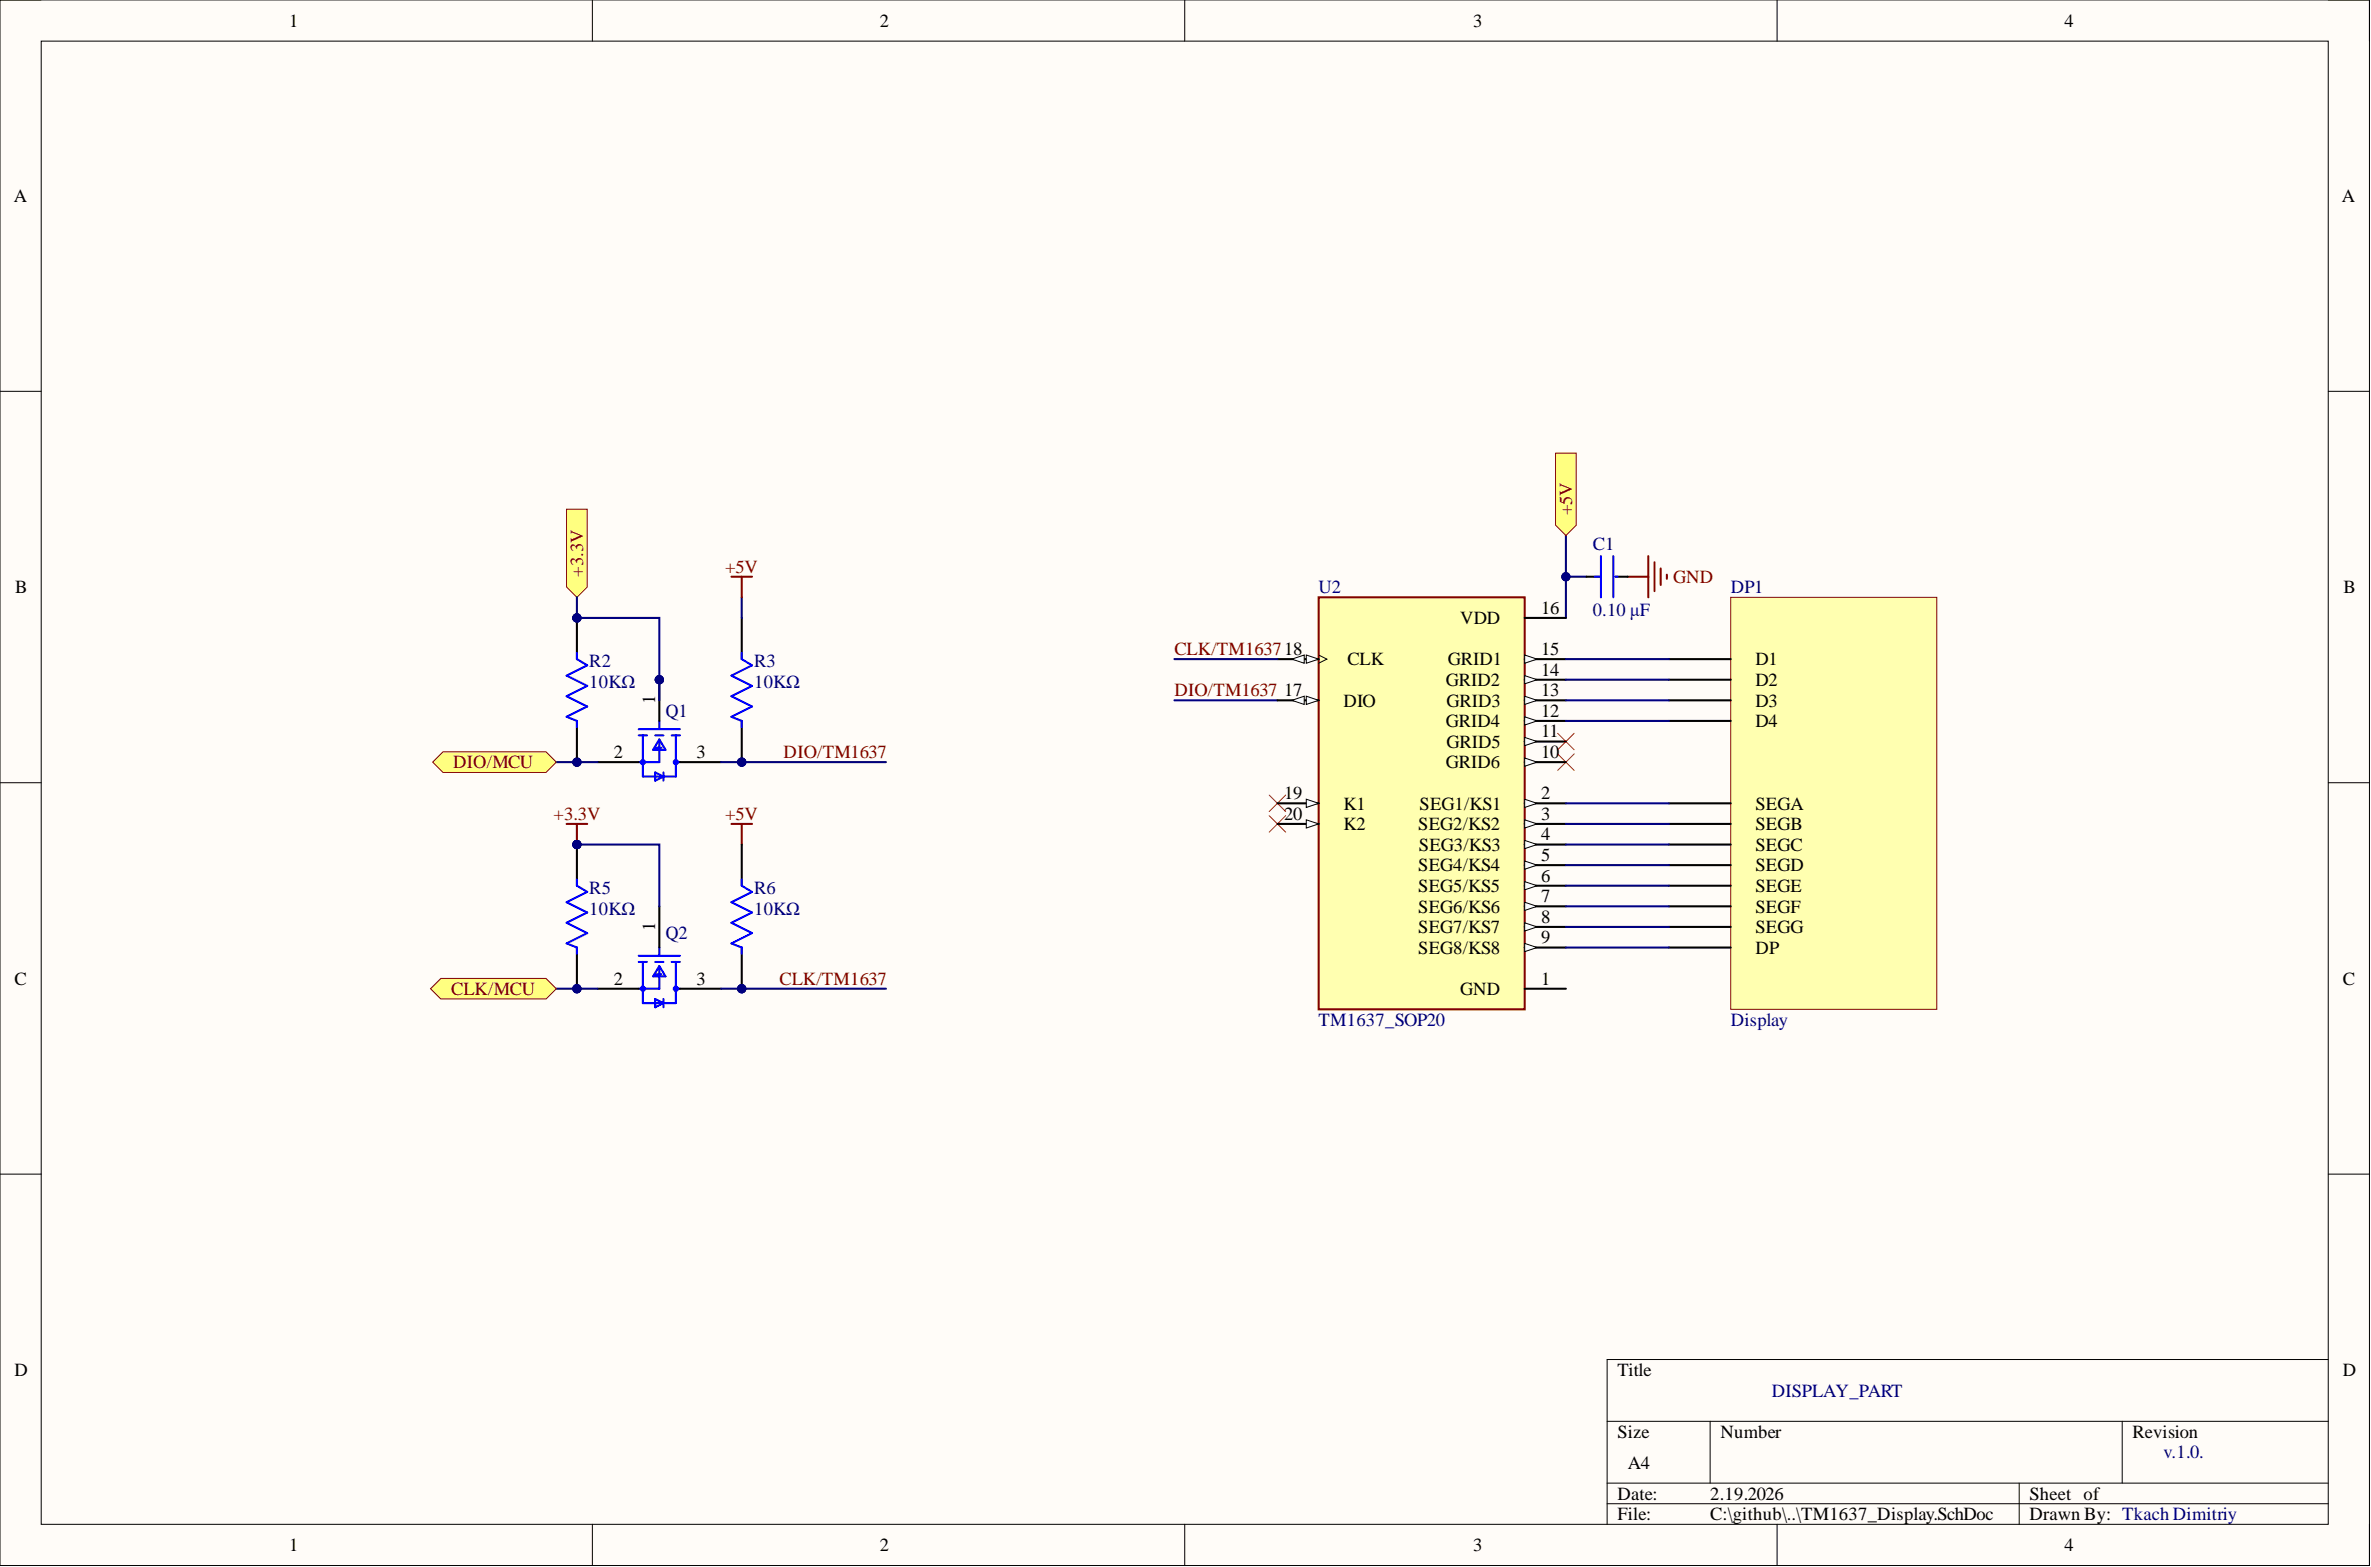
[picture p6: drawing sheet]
<svg xmlns="http://www.w3.org/2000/svg" width="292mm" height="193mm" viewBox="0 0 292 193" stroke-linecap="round" stroke-linejoin="round" font-family="sans-serif">
<defs><g id="words">
<g font-size="2.3">
<text x="35.6" y="3.3">1</text>
<text x="108.4" y="3.3">2</text>
<text x="181.5" y="3.3">3</text>
<text x="254.3" y="3.3">4</text>
<text x="1.7" y="24.9">A</text>
<text x="288.5" y="24.9">A</text>
<text x="1.9" y="73.1">B</text>
<text x="179.9" y="76.9">VDD</text>
<text x="189.9" y="75.6">16</text>
<text x="288.7" y="73.1">B</text>
<text x="166" y="81.9">CLK</text>
<text x="178.4" y="81.9">GRID1</text>
<text x="189.9" y="80.7">15</text>
<text x="189.9" y="83.2">14</text>
<text x="216.3" y="81.9">D1</text>
<text x="80.7" y="86.7" transform="rotate(-90 80.7 86.7)">1</text>
<text x="158.2" y="85.7">17</text>
<text x="165.5" y="87">DIO</text>
<text x="178.1" y="84.5">GRID2</text>
<text x="178.1" y="89.5">GRID4</text>
<text x="178.2" y="87">GRID3</text>
<text x="189.9" y="85.7">13</text>
<text x="189.9" y="88.3">12</text>
<text x="216.3" y="84.5">D2</text>
<text x="216.3" y="87">D3</text>
<text x="216.3" y="89.5">D4</text>
<text x="75.6" y="93.3">2</text>
<text x="85.8" y="93.3">3</text>
<text x="178.1" y="94.6">GRID6</text>
<text x="178.2" y="92.1">GRID5</text>
<text x="189.9" y="90.8">11</text>
<text x="189.9" y="93.3">10</text>
<text x="158.2" y="98.4">19</text>
<text x="158.2" y="101">20</text>
<text x="165.5" y="99.7">K1</text>
<text x="174.9" y="99.7">SEG1/KS1</text>
<text x="189.9" y="98.4">2</text>
<text x="189.9" y="101">3</text>
<text x="216.3" y="99.7">SEGA</text>
<text x="165.5" y="102.2">K2</text>
<text x="174.7" y="102.2">SEG2/KS2</text>
<text x="174.7" y="107.3">SEG4/KS4</text>
<text x="174.8" y="104.8">SEG3/KS3</text>
<text x="189.9" y="103.5">4</text>
<text x="189.9" y="106">5</text>
<text x="216.3" y="102.2">SEGB</text>
<text x="216.3" y="104.8">SEGC</text>
<text x="216.3" y="107.3">SEGD</text>
<text x="174.7" y="109.8">SEG5/KS5</text>
<text x="174.7" y="112.4">SEG6/KS6</text>
<text x="189.9" y="108.6">6</text>
<text x="189.9" y="111.1">7</text>
<text x="189.9" y="113.6">8</text>
<text x="216.3" y="109.8">SEGE</text>
<text x="216.3" y="112.4">SEGF</text>
<text x="80.7" y="114.7" transform="rotate(-90 80.7 114.7)">1</text>
<text x="174.7" y="114.9">SEG7/KS7</text>
<text x="174.7" y="117.4">SEG8/KS8</text>
<text x="189.9" y="116.2">9</text>
<text x="216.3" y="114.9">SEGG</text>
<text x="216.3" y="117.4">DP</text>
<text x="1.8" y="121.3">C</text>
<text x="75.6" y="121.3">2</text>
<text x="85.8" y="121.3">3</text>
<text x="179.9" y="122.5">GND</text>
<text x="189.9" y="121.3">1</text>
<text x="288.6" y="121.3">C</text>
<text x="1.8" y="169.4">D</text>
<text x="199.3" y="169.4">Title</text>
<text x="288.6" y="169.4">D</text>
<text x="199.3" y="177.1">Size</text>
<text x="212" y="177.1">Number</text>
<text x="262.7" y="177.1">Revision</text>
<text x="199.3" y="184.7">Date:</text>
<text x="200.5" y="180.9">A4</text>
<text x="210.7" y="184.7">2.19.2026</text>
<text x="250" y="184.7">Sheet of</text>
<text x="35.6" y="191">1</text>
<text x="108.4" y="191">2</text>
<text x="181.5" y="191">3</text>
<text x="199.3" y="187.2">File:</text>
<text x="210.7" y="187.2">C:\github\..\TM1637_Display.SchDoc</text>
<text x="250" y="187.2">Drawn By: Tkach Dimitriy</text>
<text x="254.3" y="191">4</text>
</g>
<g font-size="2.3" fill="#800000">
<text x="193.7" y="63.4" transform="rotate(-90 193.7 63.4)">+5V</text>
<text x="71.8" y="71" transform="rotate(-90 71.8 71)">+3.3V</text>
<text x="89.3" y="70.5">+5V</text>
<text x="206.1" y="71.8">GND</text>
<text x="144.7" y="80.7">CLK/TM163718</text>
<text x="144.7" y="85.7">DIO/TM1637</text>
<text x="55.8" y="94.6">DIO/MCU</text>
<text x="96.5" y="93.3">DIO/TM1637</text>
<text x="68.2" y="101">+3.3V</text>
<text x="89.3" y="101">+5V</text>
<text x="55.6" y="122.5">CLK/MCU</text>
<text x="96" y="121.3">CLK/TM1637</text>
</g>
<g font-size="2.3" fill="#000080">
<text x="196.2" y="67.7">C1</text>
<text x="162.5" y="73.1">U2</text>
<text x="196.2" y="75.8">0.10 μF</text>
<text x="213.2" y="73.1">DP1</text>
<text x="72.6" y="82.2">R2</text>
<text x="92.9" y="82.2">R3</text>
<text x="72.6" y="84.7">10KΩ</text>
<text x="82" y="88.3">Q1</text>
<text x="92.9" y="84.7">10KΩ</text>
<text x="72.6" y="112.6">10KΩ</text>
<text x="72.6" y="110.1">R5</text>
<text x="92.9" y="112.6">10KΩ</text>
<text x="92.9" y="110.1">R6</text>
<text x="82" y="115.7">Q2</text>
<text x="162.5" y="126.3">TM1637_SOP20</text>
<text x="213.2" y="126.3">Display</text>
<text x="218.3" y="172">DISPLAY_PART</text>
<text x="266.5" y="179.6">v.1.0.</text>
</g>
</g></defs>
<path d="M0 0h291.9v192.8h-291.9z" fill-rule="evenodd" fill="#fffcf8"/>
<path d="M0 0h291.9v192.8h-291.9z" fill="none" stroke="#000" stroke-width=".12"/>
<path d="M5.1 5.1h281.7v182.6h-281.7z" fill-rule="evenodd" fill="#fffcf8"/>
<g fill="none" stroke="#000" stroke-width=".12">
<path d="M0 0h5.1M73 0v5.1M146 0v5.1M218.9 0v5.1M286.8 0h5.1v5.1M5.1 5.1h281.7v182.6h-281.7zM0 48.2h5.1M286.8 48.2h5.1M0 96.4h5.1M286.8 96.4h5.1M0 144.6h5.1M286.8 144.6h5.1"/>
<path d="M198 175h88.8M210.7 175v7.6M261.4 175v7.6M286.8 167.4h-88.8v20.3M73 187.7v5.1M146 187.7v5.1M198 182.6h88.8M198 185.2h88.8M218.9 187.7v5.1M248.8 182.6v5.1M291.9 187.7v5.1"/>
</g>
<path d="M156.4 97.9l2 2M158.4 97.9l-2 2M191.9 92.8l2 2.1M191.9 90.3l2 2M193.9 92.8l-2 2.1M193.9 90.3l-2 2M156.4 100.4l2 2.1M158.4 100.4l-2 2.1" fill="none" stroke="#f00" stroke-width=".12"/>
<path d="M192.9 65.9v5.1h2.6M144.7 86.2h12.7" fill="none" stroke="#000080" stroke-width=".25"/>
<path d="M200.5 71h2.6M203.1 68.5v5.1M203.8 69.2v3.6M204.6 70v2M205.4 70.8v.5" fill="none" stroke="#800000" stroke-width=".25"/>
<circle cx="192.9" cy="71" r=".51" fill="#000080"/>
<circle cx="192.9" cy="71" r=".51" fill="none" stroke="#000080" stroke-width=".12"/>
<path d="M192.9 71v5.1" fill="none" stroke="#000080" stroke-width=".25"/>
<circle cx="192.9" cy="71" r=".51" fill="#000080"/>
<circle cx="192.9" cy="71" r=".51" fill="none" stroke="#000080" stroke-width=".12"/>
<path d="M162.5 73.6h25.3v50.7h-25.3z" fill-rule="evenodd" fill="#ffffb0"/>
<path d="M162.5 73.6h25.3v50.7h-25.3z" fill="none" stroke="#800000" stroke-width=".25"/>
<path d="M157.4 81.2h5.1" fill="none" stroke="#000" stroke-width=".25"/>
<path d="M160.9 80.7l1.6 .5-1.6 .5z" fill="#f8fcff"/>
<path d="M160.9 80.7l1.6 .5-1.6 .5z" fill="none" stroke="#000" stroke-width=".12"/>
<path d="M159.2 81.2l1.5-.5v1z" fill="#f8fcff"/>
<path d="M159.2 81.2l1.5-.5v1zM162.5 80.7l1 .5-1 .5" fill="none" stroke="#000" stroke-width=".12"/>
<path d="M157.4 86.2h5.1" fill="none" stroke="#000" stroke-width=".25"/>
<path d="M160.9 85.7l1.6 .5-1.6 .5z" fill="#f8fcff"/>
<path d="M160.9 85.7l1.6 .5-1.6 .5z" fill="none" stroke="#000" stroke-width=".12"/>
<path d="M159.2 86.2l1.5-.5v1z" fill="#f8fcff"/>
<path d="M159.2 86.2l1.5-.5v1z" fill="none" stroke="#000" stroke-width=".12"/>
<path d="M157.4 98.9h5.1" fill="none" stroke="#000" stroke-width=".25"/>
<path d="M160.9 98.4l1.6 .5-1.6 .5z" fill="#f8fcff"/>
<path d="M160.9 98.4l1.6 .5-1.6 .5z" fill="none" stroke="#000" stroke-width=".12"/>
<path d="M157.4 101.5h5.1" fill="none" stroke="#000" stroke-width=".25"/>
<path d="M160.9 101l1.6 .5-1.6 .5z" fill="#f8fcff"/>
<path d="M160.9 101l1.6 .5-1.6 .5z" fill="none" stroke="#000" stroke-width=".12"/>
<path d="M187.8 76.1h5.1M187.8 81.2h5.1" fill="none" stroke="#000" stroke-width=".25"/>
<path d="M187.8 80.7l1.6 .5-1.6 .5z" fill="#f8fcff"/>
<path d="M187.8 80.7l1.6 .5-1.6 .5z" fill="none" stroke="#000" stroke-width=".12"/>
<path d="M187.8 83.7h5.1" fill="none" stroke="#000" stroke-width=".25"/>
<path d="M187.8 83.2l1.6 .5-1.6 .5z" fill="#f8fcff"/>
<path d="M187.8 83.2l1.6 .5-1.6 .5z" fill="none" stroke="#000" stroke-width=".12"/>
<path d="M187.8 86.2h5.1" fill="none" stroke="#000" stroke-width=".25"/>
<path d="M187.8 85.7l1.6 .5-1.6 .5z" fill="#f8fcff"/>
<path d="M187.8 85.7l1.6 .5-1.6 .5z" fill="none" stroke="#000" stroke-width=".12"/>
<path d="M187.8 88.8h5.1" fill="none" stroke="#000" stroke-width=".25"/>
<path d="M187.8 88.3l1.6 .5-1.6 .5z" fill="#f8fcff"/>
<path d="M187.8 88.3l1.6 .5-1.6 .5z" fill="none" stroke="#000" stroke-width=".12"/>
<path d="M187.8 91.3h5.1" fill="none" stroke="#000" stroke-width=".25"/>
<path d="M187.8 90.8l1.6 .5-1.6 .5z" fill="#f8fcff"/>
<path d="M187.8 90.8l1.6 .5-1.6 .5z" fill="none" stroke="#000" stroke-width=".12"/>
<path d="M187.8 93.9h5.1" fill="none" stroke="#000" stroke-width=".25"/>
<path d="M187.8 93.3l1.6 .6-1.6 .5z" fill="#f8fcff"/>
<path d="M187.8 93.3l1.6 .6-1.6 .5z" fill="none" stroke="#000" stroke-width=".12"/>
<path d="M187.8 98.9h5.1" fill="none" stroke="#000" stroke-width=".25"/>
<path d="M187.8 98.4l1.6 .5-1.6 .5z" fill="#f8fcff"/>
<path d="M187.8 98.4l1.6 .5-1.6 .5z" fill="none" stroke="#000" stroke-width=".12"/>
<path d="M187.8 101.5h5.1" fill="none" stroke="#000" stroke-width=".25"/>
<path d="M187.8 101l1.6 .5-1.6 .5z" fill="#f8fcff"/>
<path d="M187.8 101l1.6 .5-1.6 .5z" fill="none" stroke="#000" stroke-width=".12"/>
<path d="M187.8 104h5.1" fill="none" stroke="#000" stroke-width=".25"/>
<path d="M187.8 103.5l1.6 .5-1.6 .5z" fill="#f8fcff"/>
<path d="M187.8 103.5l1.6 .5-1.6 .5z" fill="none" stroke="#000" stroke-width=".12"/>
<path d="M187.8 106.5h5.1" fill="none" stroke="#000" stroke-width=".25"/>
<path d="M187.8 106l1.6 .5-1.6 .5z" fill="#f8fcff"/>
<path d="M187.8 106l1.6 .5-1.6 .5z" fill="none" stroke="#000" stroke-width=".12"/>
<path d="M187.8 109.1h5.1" fill="none" stroke="#000" stroke-width=".25"/>
<path d="M187.8 108.6l1.6 .5-1.6 .5z" fill="#f8fcff"/>
<path d="M187.8 108.6l1.6 .5-1.6 .5z" fill="none" stroke="#000" stroke-width=".12"/>
<path d="M187.8 111.6h5.1" fill="none" stroke="#000" stroke-width=".25"/>
<path d="M187.8 111.1l1.6 .5-1.6 .5z" fill="#f8fcff"/>
<path d="M187.8 111.1l1.6 .5-1.6 .5z" fill="none" stroke="#000" stroke-width=".12"/>
<path d="M187.8 114.1h5.1" fill="none" stroke="#000" stroke-width=".25"/>
<path d="M187.8 113.6l1.6 .5-1.6 .6z" fill="#f8fcff"/>
<path d="M187.8 113.6l1.6 .5-1.6 .6z" fill="none" stroke="#000" stroke-width=".12"/>
<path d="M187.8 116.7h5.1" fill="none" stroke="#000" stroke-width=".25"/>
<path d="M187.8 116.2l1.6 .5-1.6 .5z" fill="#f8fcff"/>
<path d="M187.8 116.2l1.6 .5-1.6 .5z" fill="none" stroke="#000" stroke-width=".12"/>
<path d="M195.5 71h1.7M199 71h1.5M187.8 121.8h5.1" fill="none" stroke="#000" stroke-width=".25"/>
<path d="M196.5 71h.7M197.2 68.5v5.1M198.8 68.5v5.1M199 71h.3" fill="none" stroke="#00f" stroke-width=".25"/>
<path d="M144.7 81.2h12.7" fill="none" stroke="#000080" stroke-width=".25"/>
<path d="M191.6 55.8h2.6v8.9l-1.3 1.2-1.3-1.2z" fill-rule="evenodd" fill="#ffff80"/>
<path d="M191.6 55.8h2.6v8.9l-1.3 1.2-1.3-1.2z" fill="none" stroke="#800000" stroke-width=".12"/>
<circle cx="81.2" cy="83.7" r=".51" fill="#000080"/>
<circle cx="81.2" cy="83.7" r=".51" fill="none" stroke="#000080" stroke-width=".12"/>
<g fill="none" stroke="#00f" stroke-width=".25">
<path d="M78.7 89.8h5.1M78.7 90.6h1M79.2 90.6v5h4.1v-5M80.7 90.6h1M80.7 92.1h.8M80.7 95.1l1 .5-1 .5zM81.2 88.8v1M81.2 91.3v2.6h-2.5M81.2 91.1l.8 1.2h-1.5zM81.7 95.1v1M82.8 90.6h1M83.3 93.9h.5"/>
<circle cx="79.2" cy="93.9" r=".25"/>
<circle cx="83.3" cy="93.9" r=".25"/>
</g>
<path d="M81.2 83.7v5.1" fill="none" stroke="#000" stroke-width=".25"/>
<circle cx="81.2" cy="83.7" r=".51" fill="#000080"/>
<circle cx="81.2" cy="83.7" r=".51" fill="none" stroke="#000080" stroke-width=".12"/>
<path d="M73.6 93.9h5.1M83.8 93.9h5" fill="none" stroke="#000" stroke-width=".25"/>
<path d="M68.5 93.9h5.1" fill="none" stroke="#000080" stroke-width=".25"/>
<circle cx="71.1" cy="93.9" r=".51" fill="#000080"/>
<circle cx="71.1" cy="93.9" r=".51" fill="none" stroke="#000080" stroke-width=".12"/>
<path d="M71.1 76.1h10.1v10.1" fill="none" stroke="#000080" stroke-width=".25"/>
<circle cx="71.1" cy="76.1" r=".51" fill="#000080"/>
<circle cx="71.1" cy="76.1" r=".51" fill="none" stroke="#000080" stroke-width=".12"/>
<circle cx="81.2" cy="83.7" r=".51" fill="#000080"/>
<circle cx="81.2" cy="83.7" r=".51" fill="none" stroke="#000080" stroke-width=".12"/>
<g fill="none" stroke="#00f" stroke-width=".25">
<path d="M78.7 117.7h5.1M78.7 118.5h1M79.2 118.5v5h4.1v-5M80.7 118.5h1M80.7 120h.8M81.2 116.7v1M81.2 119.2v2.6h-2.5M81.2 119l.8 1.2h-1.5zM82.8 118.5h1M80.7 123l1 .5-1 .5zM81.7 123v1M83.3 121.8h.5"/>
<circle cx="79.2" cy="121.8" r=".25"/>
<circle cx="83.3" cy="121.8" r=".25"/>
</g>
<path d="M81.2 111.6v5.1M73.6 121.8h5.1M83.8 121.8h5" fill="none" stroke="#000" stroke-width=".25"/>
<path d="M69.8 101.5h2.5M71.1 101.5v2.5" fill="none" stroke="#800000" stroke-width=".25"/>
<circle cx="71.1" cy="104" r=".51" fill="#000080"/>
<circle cx="71.1" cy="104" r=".51" fill="none" stroke="#000080" stroke-width=".12"/>
<path d="M90.1 101.5h2.5M91.4 101.5v2.5" fill="none" stroke="#800000" stroke-width=".25"/>
<path d="M71.1 104h10.1v7.6" fill="none" stroke="#000080" stroke-width=".25"/>
<circle cx="71.1" cy="104" r=".51" fill="#000080"/>
<circle cx="71.1" cy="104" r=".51" fill="none" stroke="#000080" stroke-width=".12"/>
<circle cx="71.1" cy="104" r=".51" fill="#000080"/>
<circle cx="71.1" cy="104" r=".51" fill="none" stroke="#000080" stroke-width=".12"/>
<circle cx="71.1" cy="121.8" r=".51" fill="#000080"/>
<circle cx="71.1" cy="121.8" r=".51" fill="none" stroke="#000080" stroke-width=".12"/>
<path d="M71.1 104v5.1" fill="none" stroke="#000" stroke-width=".25"/>
<circle cx="71.1" cy="104" r=".51" fill="#000080"/>
<circle cx="71.1" cy="104" r=".51" fill="none" stroke="#000080" stroke-width=".12"/>
<path d="M71.1 116.7v5.1" fill="none" stroke="#000" stroke-width=".25"/>
<circle cx="71.1" cy="121.8" r=".51" fill="#000080"/>
<circle cx="71.1" cy="121.8" r=".51" fill="none" stroke="#000080" stroke-width=".12"/>
<path d="M71.1 108.3v.8l1.2 .7-2.5 1.3 2.5 1.3-2.5 1.2 2.5 1.3-2.5 1.3 1.3 .5v.7" fill="none" stroke="#00f" stroke-width=".25"/>
<path d="M68.5 121.8h5.1" fill="none" stroke="#000080" stroke-width=".25"/>
<circle cx="71.1" cy="121.8" r=".51" fill="#000080"/>
<circle cx="71.1" cy="121.8" r=".51" fill="none" stroke="#000080" stroke-width=".12"/>
<circle cx="91.4" cy="121.8" r=".51" fill="#000080"/>
<circle cx="91.4" cy="121.8" r=".51" fill="none" stroke="#000080" stroke-width=".12"/>
<path d="M91.4 104v5.1M91.4 116.7v5.1" fill="none" stroke="#000" stroke-width=".25"/>
<circle cx="91.4" cy="121.8" r=".51" fill="#000080"/>
<circle cx="91.4" cy="121.8" r=".51" fill="none" stroke="#000080" stroke-width=".12"/>
<path d="M91.4 108.3v.8l1.2 .7-2.5 1.3 2.5 1.3-2.5 1.2 2.5 1.3-2.5 1.3 1.3 .5v.7" fill="none" stroke="#00f" stroke-width=".25"/>
<circle cx="71.1" cy="76.1" r=".51" fill="#000080"/>
<circle cx="71.1" cy="76.1" r=".51" fill="none" stroke="#000080" stroke-width=".12"/>
<circle cx="71.1" cy="93.9" r=".51" fill="#000080"/>
<circle cx="71.1" cy="93.9" r=".51" fill="none" stroke="#000080" stroke-width=".12"/>
<path d="M71.1 76.1v5.1" fill="none" stroke="#000" stroke-width=".25"/>
<circle cx="71.1" cy="76.1" r=".51" fill="#000080"/>
<circle cx="71.1" cy="76.1" r=".51" fill="none" stroke="#000080" stroke-width=".12"/>
<path d="M71.1 88.8v5.1" fill="none" stroke="#000" stroke-width=".25"/>
<circle cx="71.1" cy="93.9" r=".51" fill="#000080"/>
<circle cx="71.1" cy="93.9" r=".51" fill="none" stroke="#000080" stroke-width=".12"/>
<path d="M71.1 80.4v.8l1.2 .7-2.5 1.3 2.5 1.3-2.5 1.2 2.5 1.3-2.5 1.3 1.3 .5v.7" fill="none" stroke="#00f" stroke-width=".25"/>
<circle cx="91.4" cy="93.9" r=".51" fill="#000080"/>
<circle cx="91.4" cy="93.9" r=".51" fill="none" stroke="#000080" stroke-width=".12"/>
<path d="M91.4 76.1v5.1M91.4 88.8v5.1" fill="none" stroke="#000" stroke-width=".25"/>
<circle cx="91.4" cy="93.9" r=".51" fill="#000080"/>
<circle cx="91.4" cy="93.9" r=".51" fill="none" stroke="#000080" stroke-width=".12"/>
<path d="M91.4 80.4v.8l1.2 .7-2.5 1.3 2.5 1.3-2.5 1.2 2.5 1.3-2.5 1.3 1.3 .5v.7" fill="none" stroke="#00f" stroke-width=".25"/>
<path d="M88.8 93.9h20.3" fill="none" stroke="#000080" stroke-width=".25"/>
<circle cx="91.4" cy="93.9" r=".51" fill="#000080"/>
<circle cx="91.4" cy="93.9" r=".51" fill="none" stroke="#000080" stroke-width=".12"/>
<path d="M88.8 121.8h20.3" fill="none" stroke="#000080" stroke-width=".25"/>
<circle cx="91.4" cy="121.8" r=".51" fill="#000080"/>
<circle cx="91.4" cy="121.8" r=".51" fill="none" stroke="#000080" stroke-width=".12"/>
<path d="M69.8 62.7h2.5v9.6l-1.2 1.3-1.3-1.3z" fill-rule="evenodd" fill="#ffff80"/>
<path d="M69.8 62.7h2.5v9.6l-1.2 1.3-1.3-1.3z" fill="none" stroke="#800000" stroke-width=".12"/>
<path d="M71.1 73.6v2.5M91.4 73.6v2.5" fill="none" stroke="#000080" stroke-width=".25"/>
<circle cx="71.1" cy="76.1" r=".51" fill="#000080"/>
<circle cx="71.1" cy="76.1" r=".51" fill="none" stroke="#000080" stroke-width=".12"/>
<path d="M53.3 93.9l1.3-1.3h12.7l1.2 1.3-1.2 1.2h-12.7z" fill-rule="evenodd" fill="#ffff80"/>
<path d="M53.3 93.9l1.3-1.3h12.7l1.2 1.3-1.2 1.2h-12.7z" fill="none" stroke="#800000" stroke-width=".12"/>
<path d="M53 121.8l1.3-1.3h13l1.2 1.3-1.2 1.2h-13z" fill-rule="evenodd" fill="#ffff80"/>
<path d="M53 121.8l1.3-1.3h13l1.2 1.3-1.2 1.2h-13z" fill="none" stroke="#800000" stroke-width=".12"/>
<path d="M90.1 71h2.5M91.4 71v2.6" fill="none" stroke="#800000" stroke-width=".25"/>
<path d="M213.2 73.6h25.4v50.7h-25.4z" fill-rule="evenodd" fill="#ffffb0"/>
<path d="M213.2 73.6h25.4v50.7h-25.4z" fill="none" stroke="#800000" stroke-width=".12"/>
<path d="M205.6 81.2h7.6M205.6 83.7h7.6M205.6 86.2h7.6M205.6 98.9h7.6M205.6 88.8h7.6M205.6 101.5h7.6M205.6 104h7.6M205.6 106.5h7.6M205.6 109.1h7.6M205.6 111.6h7.6M205.6 114.1h7.6M205.6 116.7h7.6" fill="none" stroke="#000" stroke-width=".25"/>
<path d="M192.9 81.2h12.7M192.9 83.7h12.7M192.9 86.2h12.7M192.9 88.8h12.7M192.9 98.9h12.7M192.9 101.5h12.7M192.9 104h12.7M192.9 106.5h12.7M192.9 109.1h12.7M192.9 111.6h12.7M192.9 114.1h12.7M192.9 116.7h12.7" fill="none" stroke="#000080" stroke-width=".25"/>
<use href="#words"/>
</svg>
